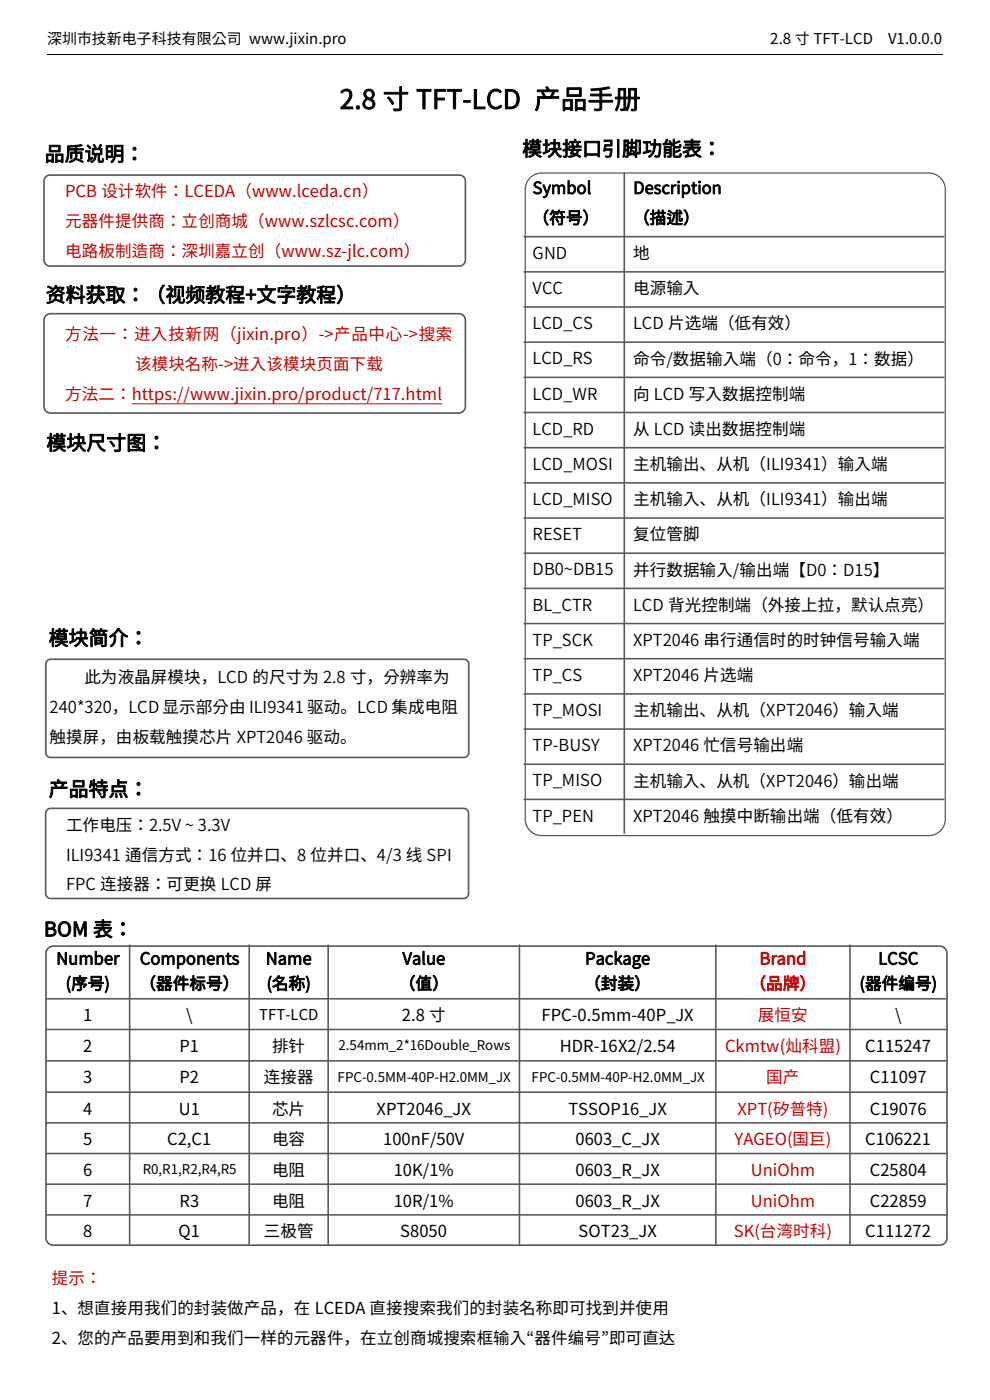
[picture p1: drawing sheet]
<svg xmlns="http://www.w3.org/2000/svg" width="210mm" height="297mm" viewBox="0 0 210 297" stroke-linecap="round" stroke-linejoin="round" font-family="sans-serif">
<defs><g id="words">
<text font-size="5.6" x="72.1" y="23.1">2.8 寸 TFT-LCD 产品手册</text>
<g font-size="4.2">
<text x="9.5" y="34.2">品质说明：</text>
<text x="110.8" y="33.1">模块接口引脚功能表：</text>
<text x="9.7" y="64.1">资料获取：（视频教程+文字教程）</text>
<text x="9.9" y="95.5">模块尺寸图：</text>
<text x="10.3" y="136.9">模块简介：</text>
<text x="10.3" y="168.9">产品特点：</text>
<text x="9.3" y="198.6">BOM 表：</text>
</g>
<g font-size="3.5" fill="#c00000">
<text x="13.8" y="41.7">PCB 设计软件：LCEDA（www.lceda.cn）</text>
<text x="13.8" y="48.1">元器件提供商：立创商城（www.szlcsc.com）</text>
<text x="13.8" y="54.4">电路板制造商：深圳嘉立创（www.sz-jlc.com）</text>
<text x="13.8" y="72.2">方法一：进入技新网（jixin.pro）-&gt;产品中心-&gt;搜索</text>
<text x="28.7" y="78.5">该模块名称-&gt;进入该模块页面下载</text>
<text x="13.8" y="84.9">方法二：https://www.jixin.pro/product/717.html</text>
<text x="159" y="209.9">（品牌）</text>
<text x="161.1" y="204.6">Brand</text>
<text x="160.8" y="216.6">展恒安</text>
<text x="153.8" y="223.2">Ckmtw(灿科盟)</text>
<text x="162.6" y="229.8">国产</text>
<text x="156.4" y="236.4">XPT(矽普特)</text>
<text x="155.8" y="243">YAGEO(国巨)</text>
<text x="159.3" y="249.4">UniOhm</text>
<text x="159.3" y="256">UniOhm</text>
<text x="155.7" y="262.5">SK(台湾时科)</text>
<text x="11" y="272.4">提示：</text>
</g>
<g font-size="3.5">
<text x="113" y="41.1">Symbol</text>
<text x="134.3" y="41.1">Description</text>
<text x="113" y="47.5">（符号）</text>
<text x="134.3" y="47.5">（描述）</text>
<text x="113" y="54.9">GND</text>
<text x="134.3" y="55">地</text>
<text x="113" y="62.4">VCC</text>
<text x="134.3" y="62.4">电源输入</text>
<text x="113" y="69.8">LCD_CS</text>
<text x="134.3" y="69.9">LCD 片选端（低有效）</text>
<text x="113" y="77.3">LCD_RS</text>
<text x="134.3" y="77.4">命令/数据输入端（0：命令，1：数据）</text>
<text x="113" y="84.8">LCD_WR</text>
<text x="134.3" y="84.8">向 LCD 写入数据控制端</text>
<text x="113" y="92.2">LCD_RD</text>
<text x="134.3" y="92.3">从 LCD 读出数据控制端</text>
<text x="113" y="99.7">LCD_MOSI</text>
<text x="134.3" y="99.7">主机输出、从机（ILI9341）输入端</text>
<text x="113" y="107.1">LCD_MISO</text>
<text x="134.3" y="107.2">主机输入、从机（ILI9341）输出端</text>
<text x="113" y="114.6">RESET</text>
<text x="134.3" y="114.7">复位管脚</text>
<text x="113" y="122.1">DB0~DB15</text>
<text x="134.3" y="122.1">并行数据输入/输出端【D0：D15】</text>
<text x="113" y="129.5">BL_CTR</text>
<text x="134.3" y="129.6">LCD 背光控制端（外接上拉，默认点亮）</text>
<text x="113" y="137">TP_SCK</text>
<text x="134.3" y="137.1">XPT2046 串行通信时的时钟信号输入端</text>
<text x="17.9" y="144.9">此为液晶屏模块，LCD 的尺寸为 2.8 寸，分辨率为</text>
<text x="113" y="144.5">TP_CS</text>
<text x="134.3" y="144.5">XPT2046 片选端</text>
<text x="10.5" y="151.2">240*320，LCD 显示部分由 ILI9341 驱动。LCD 集成电阻</text>
<text x="113" y="151.9">TP_MOSI</text>
<text x="134.3" y="152">主机输出、从机（XPT2046）输入端</text>
<text x="10.5" y="157.6">触摸屏，由板载触摸芯片 XPT2046 驱动。</text>
<text x="113" y="159.4">TP-BUSY</text>
<text x="134.3" y="159.4">XPT2046 忙信号输出端</text>
<text x="113" y="166.8">TP_MISO</text>
<text x="134.3" y="166.9">主机输入、从机（XPT2046）输出端</text>
<text x="14" y="176.2">工作电压：2.5V ~ 3.3V</text>
<text x="113" y="174.3">TP_PEN</text>
<text x="134.3" y="174.3">XPT2046 触摸中断输出端（低有效）</text>
<text x="14" y="182.6">ILI9341 通信方式：16 位并口、8 位并口、4/3 线 SPI</text>
<text x="14" y="188.9">FPC 连接器：可更换 LCD 屏</text>
<text x="11.9" y="204.6">Number</text>
<text x="13.9" y="209.9">(序号)</text>
<text x="29.6" y="209.9">（器件标号）</text>
<text x="29.7" y="204.6">Components</text>
<text x="56.4" y="204.6">Name</text>
<text x="56.6" y="209.9">(名称)</text>
<text x="84.6" y="209.9">（值）</text>
<text x="85.4" y="204.6">Value</text>
<text x="124" y="209.9">（封装）</text>
<text x="124.1" y="204.6">Package</text>
<text x="182.3" y="209.9">(器件编号)</text>
<text x="186.3" y="204.6">LCSC</text>
<text x="17.7" y="216.6">1</text>
<text x="39.5" y="216.6">\</text>
<text x="85.3" y="216.6">2.8 寸</text>
<text x="114.9" y="216.6">FPC-0.5mm-40P_JX</text>
<text x="189.9" y="216.6">\</text>
<text x="17.7" y="223.2">2</text>
<text x="38.1" y="223.2">P1</text>
<text x="57.7" y="223.2">排针</text>
<text x="118.7" y="223.2">HDR-16X2/2.54</text>
<text x="183.6" y="223.2">C115247</text>
<text x="17.7" y="229.8">3</text>
<text x="38.1" y="229.8">P2</text>
<text x="56" y="229.8">连接器</text>
<text x="184.5" y="229.8">C11097</text>
<text x="17.7" y="236.4">4</text>
<text x="37.9" y="236.4">U1</text>
<text x="57.7" y="236.4">芯片</text>
<text x="79.9" y="236.4">XPT2046_JX</text>
<text x="120.6" y="236.4">TSSOP16_JX</text>
<text x="184.5" y="236.4">C19076</text>
<text x="17.7" y="243">5</text>
<text x="35.5" y="243">C2,C1</text>
<text x="57.7" y="243">电容</text>
<text x="81.3" y="243">100nF/50V</text>
<text x="122.1" y="243">0603_C_JX</text>
<text x="183.6" y="243">C106221</text>
<text x="17.7" y="249.4">6</text>
<text x="57.7" y="249.4">电阻</text>
<text x="83.5" y="249.4">10K/1%</text>
<text x="122.1" y="249.4">0603_R_JX</text>
<text x="184.5" y="249.4">C25804</text>
<text x="17.7" y="256">7</text>
<text x="38.1" y="256">R3</text>
<text x="57.7" y="256">电阻</text>
<text x="83.5" y="256">10R/1%</text>
<text x="122.1" y="256">0603_R_JX</text>
<text x="184.5" y="256">C22859</text>
<text x="17.7" y="262.5">8</text>
<text x="37.9" y="262.5">Q1</text>
<text x="56" y="262.5">三极管</text>
<text x="84.9" y="262.5">S8050</text>
<text x="122.7" y="262.5">SOT23_JX</text>
<text x="183.6" y="262.5">C111272</text>
<text x="11" y="278.8">1、想直接用我们的封装做产品，在 LCEDA 直接搜索我们的封装名称即可找到并使用</text>
<text x="11" y="285.1">2、您的产品要用到和我们一样的元器件，在立创商城搜索框输入“器件编号”即可直达</text>
</g>
<g font-size="3.2">
<text x="10" y="9.4">深圳市技新电子科技有限公司 www.jixin.pro</text>
<text x="163.4" y="9.4">2.8 寸 TFT-LCD</text>
<text x="188.4" y="9.4">V1.0.0.0</text>
<text x="55" y="216.4">TFT-LCD</text>
</g>
<g font-size="2.8">
<text x="71.8" y="222.8">2.54mm_2*16Double_Rows</text>
<text x="71.6" y="229.5">FPC-0.5MM-40P-H2.0MM_JX</text>
<text x="112.8" y="229.5">FPC-0.5MM-40P-H2.0MM_JX</text>
<text x="30.3" y="249.1">R0,R1,R2,R4,R5</text>
</g>
</g></defs>
<path d="M10 11.5h190" fill="none" stroke="#000" stroke-width=".21"/>
<path d="M9.6 37.4l.5-.3 .5-.1h87.1l.9 .5 .3 .8v17.1l-.5 .9-1 .3h-87.1l-.8-.5-.3-1v-16.7l.1-.5zM9.8 37.7l-.3 .7v16.7l.3 .8 .6 .3 87 .1 .7-.3 .4-.6v-17.1l-.2-.6-.7-.4h-87z" fill="#595959"/>
<path d="M7.8 138.9h92v25.4h-92z" fill-rule="evenodd" fill="#fff"/>
<g fill="#595959">
<path d="M9.9 140l.8-.3h88l.6 .4 .3 .8v19l-.4 .7-.8 .3-87.9-.1-.7-.4-.3-.7v-18.8zM10.1 140.3l-.2 .6v18.8l.2 .5 .5 .3h87.8l.5-.2 .3-.5 .1-18.9-.2-.5-.5-.3-87.8-.1z"/>
<path d="M9.9 171.7l.8-.4h87.9l.7 .5 .3 .6-.1 17.4-.4 .7-.8 .3h-87.8l-.7-.5-.3-.8v-16.9zM10.1 171.9l-.2 .7v16.9l.2 .6 .5 .3h87.7l.6-.2 .3-.5v-17.1l-.2-.6-.5-.3h-87.8z"/>
</g>
<path d="M27.9 85.7h65.9" fill="none" stroke="#c00000" stroke-width=".21"/>
<path d="M9.6 66.8l.5-.3 .6-.1h86.9l.9 .5 .4 1v18.6l-.6 .9-1 .4h-86.9l-.9-.6-.3-.9v-18.3l.1-.6zM9.9 67.1l-.4 .9v18.3l.3 .7 .7 .4h86.8l.8-.2 .4-.7v-18.6l-.2-.7-.7-.4-86.9-.1z" fill="#595959"/>
<g fill="none" stroke="#595959" stroke-width=".34">
<path d="M132.4 36.6v140.3M111.1 50.2h89.2M111.1 57.7h89.2M111.1 65.1h89.2M111.1 72.6h89.2M111.1 80.1h89.2M111.1 87.5h89.2M111.1 95h89.2M111.1 102.4h89.2M111.1 109.9h89.2M111.1 117.4h89.2M111.1 124.8h89.2"/>
<path d="M111.1 132.3h89.2M111.1 139.7h89.2M111.1 147.2h89.2M111.1 154.7h89.2M111.1 162.1h89.2M111.1 169.6h89.2"/>
</g>
<path d="M112.4 37.6l1.1-.7 1.4-.3h82.1l.9 .1 .9 .3 .8 .6 .5 .7 .4 1 .2 .9v133.6l-.2 .9-.3 .8-.6 .8-.7 .6-1 .4-.9 .1h-82.1l-.9-.1-.8-.3-.8-.7-.6-.6-.4-1-.1-.9v-133.6l.3-1.4zM112.5 37.8l-.7 1.1-.2 1.3v133.6l.1 .8 .3 .9 .5 .7 .8 .5 1.6 .4h82.1l.9-.1 .9-.3 .7-.7 .5-.6 .4-1.6v-133.6l-.1-.8-.4-.9-.5-.7-.8-.6-1.6-.4h-82.1l-1.3 .3z" fill="#595959"/>
<g fill="none" stroke="#595959" stroke-width=".34">
<path d="M9.8 211.9h191M9.8 218.4h191M27.5 200.4v63.7M52.9 200.4v63.7M69.6 200.4v63.7M110.2 200.4v63.7M151.9 200.4v63.7M180.3 200.4v63.7M9.8 225h191M9.8 231.7h191M9.8 238.2h191M9.8 244.7h191"/>
<path d="M9.8 251.2h191M9.8 257.7h191"/>
</g>
<path d="M10.1 201.1l.6-.4 .6-.2 188.5 .1 1 .7 .3 1-.1 60.8-.7 .9-1 .3h-188.5l-.9-.7-.3-1v-60.3l.1-.7zM10.3 201.3l-.3 .4-.1 .6v60.3l.3 .8 .7 .5 188.4 .1 .8-.3 .5-.7 .1-60.7-.2-.8-.8-.5-188.4-.1z" fill="#595959"/>
<use href="#words"/>
</svg>
